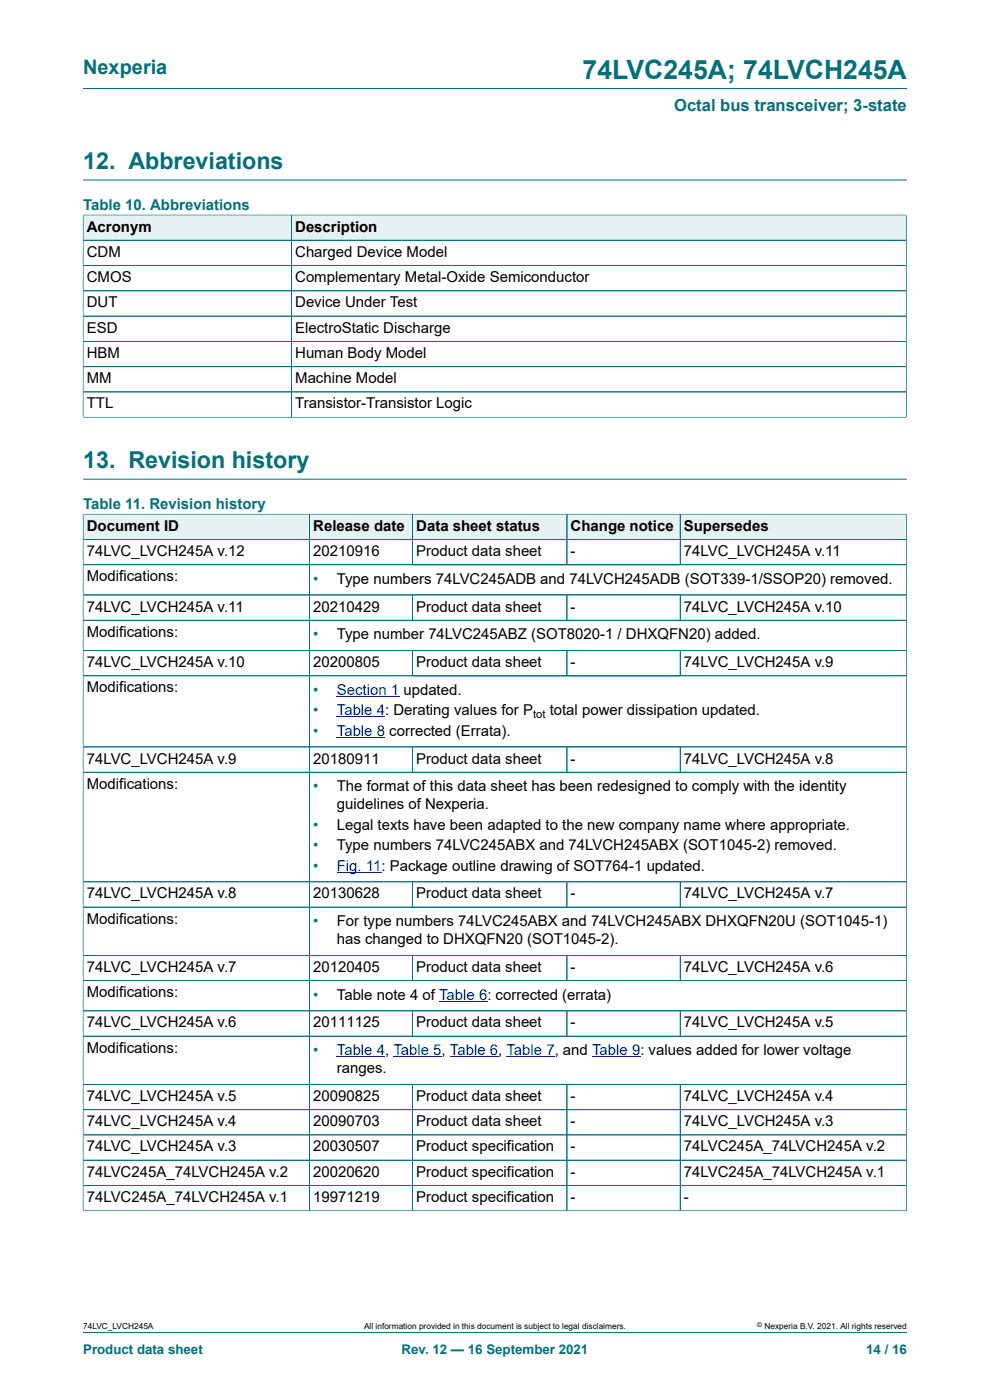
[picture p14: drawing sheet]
<svg xmlns="http://www.w3.org/2000/svg" width="210mm" height="297mm" viewBox="0 0 210 297" stroke-linecap="round" stroke-linejoin="round" font-family="sans-serif">
<defs><g id="words">
<text font-size="5.6" fill="#036f7b" x="123.6" y="16.8">74LVC245A; 74LVCH245A</text>
<g font-size="4.9" fill="#036f7b">
<text x="17.6" y="35.9">12. Abbreviations</text>
<text x="17.6" y="99.3">13. Revision history</text>
</g>
<text font-size="4.2" fill="#036f7b" x="17.6" y="15.6">Nexperia</text>
<text font-size="3.5" fill="#036f7b" x="143" y="23.7">Octal bus transceiver; 3-state</text>
<g font-size="3.2" fill="#036f7b">
<text x="17.6" y="44.5">Table 10. Abbreviations</text>
<text x="17.6" y="108">Table 11. Revision history</text>
<text x="66.5" y="123.8">•</text>
<text x="66.5" y="135.6">•</text>
<text x="66.5" y="147.4">•</text>
<text x="66.5" y="151.7">•</text>
<text x="66.5" y="156.1">•</text>
<text x="66.5" y="167.9">•</text>
<text x="66.5" y="176">•</text>
<text x="66.5" y="180.4">•</text>
<text x="66.5" y="184.7">•</text>
<text x="66.5" y="196.5">•</text>
<text x="66.5" y="212.1">•</text>
<text x="66.5" y="223.8">•</text>
</g>
<g font-size="3.2">
<text x="18.4" y="49.1">Acronym</text>
<text x="62.6" y="49.1">Description</text>
<text x="18.4" y="54.5">CDM</text>
<text x="18.4" y="59.8">CMOS</text>
<text x="62.6" y="54.5">Charged Device Model</text>
<text x="62.6" y="59.8">Complementary Metal-Oxide Semiconductor</text>
<text x="18.4" y="65.2">DUT</text>
<text x="62.6" y="65.2">Device Under Test</text>
<text x="18.4" y="70.6">ESD</text>
<text x="62.6" y="70.6">ElectroStatic Discharge</text>
<text x="18.4" y="75.9">HBM</text>
<text x="62.6" y="75.9">Human Body Model</text>
<text x="18.4" y="81.3">MM</text>
<text x="62.6" y="81.3">Machine Model</text>
<text x="18.4" y="86.7">TTL</text>
<text x="62.6" y="86.7">Transistor-Transistor Logic</text>
<text x="18.4" y="112.6">Document ID</text>
<text x="66.5" y="112.6">Release date</text>
<text x="88.3" y="112.6">Data sheet status</text>
<text x="121" y="112.6">Change notice</text>
<text x="145.1" y="112.6">Supersedes</text>
<text x="18.4" y="117.9">74LVC_LVCH245A v.12</text>
<text x="66.5" y="117.9">20210916</text>
<text x="88.3" y="117.9">Product data sheet</text>
<text x="121" y="117.9">-</text>
<text x="145.1" y="117.9">74LVC_LVCH245A v.11</text>
<text x="18.4" y="123.3">Modifications:</text>
<text x="71.5" y="123.8">Type numbers 74LVC245ADB and 74LVCH245ADB (SOT339-1/SSOP20) removed.</text>
<text x="18.4" y="129.7">74LVC_LVCH245A v.11</text>
<text x="66.5" y="129.7">20210429</text>
<text x="88.3" y="129.7">Product data sheet</text>
<text x="121" y="129.7">-</text>
<text x="145.1" y="129.7">74LVC_LVCH245A v.10</text>
<text x="18.4" y="135.1">Modifications:</text>
<text x="71.5" y="135.6">Type number 74LVC245ABZ (SOT8020-1 / DHXQFN20) added.</text>
<text x="18.4" y="141.5">74LVC_LVCH245A v.10</text>
<text x="66.5" y="141.5">20200805</text>
<text x="88.3" y="141.5">Product data sheet</text>
<text x="121" y="141.5">-</text>
<text x="145.1" y="141.5">74LVC_LVCH245A v.9</text>
<text x="18.4" y="146.9">Modifications:</text>
<text x="116.6" y="151.7">total power dissipation updated.</text>
<text x="18.4" y="162">74LVC_LVCH245A v.9</text>
<text x="66.5" y="162">20180911</text>
<text x="88.3" y="162">Product data sheet</text>
<text x="121" y="162">-</text>
<text x="145.1" y="162">74LVC_LVCH245A v.8</text>
<text x="18.4" y="167.3">Modifications:</text>
<text x="71.5" y="167.9">The format of this data sheet has been redesigned to comply with the identity</text>
<text x="71.5" y="171.7">guidelines of Nexperia.</text>
<text x="71.5" y="176">Legal texts have been adapted to the new company name where appropriate.</text>
<text x="71.5" y="180.4">Type numbers 74LVC245ABX and 74LVCH245ABX (SOT1045-2) removed.</text>
<text x="18.4" y="190.6">74LVC_LVCH245A v.8</text>
<text x="66.5" y="190.6">20130628</text>
<text x="88.3" y="190.6">Product data sheet</text>
<text x="121" y="190.6">-</text>
<text x="145.1" y="190.6">74LVC_LVCH245A v.7</text>
<text x="18.4" y="195.9">Modifications:</text>
<text x="71.5" y="196.5">For type numbers 74LVC245ABX and 74LVCH245ABX DHXQFN20U (SOT1045-1)</text>
<text x="71.5" y="200.3">has changed to DHXQFN20 (SOT1045-2).</text>
<text x="18.4" y="206.2">74LVC_LVCH245A v.7</text>
<text x="66.5" y="206.2">20120405</text>
<text x="88.3" y="206.2">Product data sheet</text>
<text x="121" y="206.2">-</text>
<text x="145.1" y="206.2">74LVC_LVCH245A v.6</text>
<text x="18.4" y="211.5">Modifications:</text>
<text x="71.5" y="212.1">Table note 4 of Table 6: corrected (errata)</text>
<text x="18.4" y="218">74LVC_LVCH245A v.6</text>
<text x="66.5" y="218">20111125</text>
<text x="88.3" y="218">Product data sheet</text>
<text x="121" y="218">-</text>
<text x="145.1" y="218">74LVC_LVCH245A v.5</text>
<text x="18.4" y="223.3">Modifications:</text>
<text x="71.5" y="227.7">ranges.</text>
<text x="18.4" y="233.5">74LVC_LVCH245A v.5</text>
<text x="66.5" y="233.5">20090825</text>
<text x="88.3" y="233.5">Product data sheet</text>
<text x="121" y="233.5">-</text>
<text x="145.1" y="233.5">74LVC_LVCH245A v.4</text>
<text x="18.4" y="238.9">74LVC_LVCH245A v.4</text>
<text x="66.5" y="238.9">20090703</text>
<text x="88.3" y="238.9">Product data sheet</text>
<text x="121" y="238.9">-</text>
<text x="145.1" y="238.9">74LVC_LVCH245A v.3</text>
<text x="18.4" y="244.3">74LVC_LVCH245A v.3</text>
<text x="66.5" y="244.3">20030507</text>
<text x="88.3" y="244.3">Product specification</text>
<text x="121" y="244.3">-</text>
<text x="145.1" y="244.3">74LVC245A_74LVCH245A v.2</text>
<text x="18.4" y="249.6">74LVC245A_74LVCH245A v.2</text>
<text x="66.5" y="249.6">20020620</text>
<text x="88.3" y="249.6">Product specification</text>
<text x="121" y="249.6">-</text>
<text x="145.1" y="249.6">74LVC245A_74LVCH245A v.1</text>
<text x="18.4" y="255">74LVC245A_74LVCH245A v.1</text>
<text x="66.5" y="255">19971219</text>
<text x="88.3" y="255">Product specification</text>
<text x="121" y="255">-</text>
<text x="145.1" y="255">-</text>
</g>
<g font-size="3.2" fill="#00f">
<text x="71.5" y="147.4">Section 1 updated.</text>
<text x="71.5" y="151.7">Table 4: Derating values for P</text>
<text x="71.5" y="156.1">Table 8 corrected (Errata).</text>
<text x="71.5" y="184.7">Fig. 11: Package outline drawing of SOT764-1 updated.</text>
<text x="71.5" y="223.8">Table 4, Table 5, Table 6, Table 7, and Table 9: values added for lower voltage</text>
</g>
<g font-size="2.8" fill="#036f7b">
<text x="17.6" y="287.2">Product data sheet</text>
<text x="85.2" y="287.2">Rev. 12 — 16 September 2021</text>
<text x="183.7" y="287.2">14 / 16</text>
</g>
<text font-size="2.4" x="113.1" y="152.4">tot</text>
<g font-size="1.8">
<text x="17.6" y="282">74LVC_LVCH245A</text>
<text x="77.2" y="282">All information provided in this document is subject to legal disclaimers.</text>
<text x="162.2" y="282">Nexperia B.V. 2021. All rights reserved</text>
</g>
<text font-size="1.4" x="160.6" y="281.6">©</text>
</g></defs>
<path d="M17.6 18.8h174.8M17.6 38.2h174.8" fill="none" stroke="#036f7b" stroke-width=".21"/>
<path d="M17.7 45.7h44.1v5.2h-44.1z" fill="#e6f1f2"/>
<path d="M17.6 45.5v5.5h44.2v-5.4h-44.2" fill="none" stroke="#036f7b" stroke-width=".21"/>
<path d="M61.9 45.7h130.3v5.2h-130.3z" fill="#e6f1f2"/>
<g fill="none" stroke="#036f7b" stroke-width=".21">
<path d="M17.6 56.3h174.6M17.6 51h174.6M17.6 45.7v42.9M17.7 45.6h174.6M61.8 45.6v42.9M192.2 45.5v43.1M17.6 61.7h174.6M17.6 67.1h174.6M17.6 77.8h174.6M192.2 72.4h-174.6M17.6 88.5h174.7M17.6 83.1h174.6"/>
<path d="M17.6 101.7h174.8"/>
</g>
<path d="M17.7 109.1h47.9v5.3h-47.9z" fill="#e6f1f2"/>
<path d="M17.6 109v5.4h48.1v-5.3h-48.1" fill="none" stroke="#036f7b" stroke-width=".21"/>
<path d="M65.8 109.1h21.6v5.3h-21.6z" fill="#e6f1f2"/>
<path d="M65.7 109.1h21.8v5.3h-21.8z" fill="none" stroke="#036f7b" stroke-width=".21"/>
<path d="M87.6 109.1h32.6v5.3h-32.6z" fill="#e6f1f2"/>
<path d="M87.5 109.1h32.8v5.3h-32.8z" fill="none" stroke="#036f7b" stroke-width=".21"/>
<path d="M120.3 109.1h23.9v5.3h-23.9z" fill="#e6f1f2"/>
<path d="M120.3 109.1h24v5.3h-24z" fill="none" stroke="#036f7b" stroke-width=".21"/>
<path d="M144.4 109.1h47.9v5.3h-47.9z" fill="#e6f1f2"/>
<g fill="none" stroke="#036f7b" stroke-width=".21">
<path d="M17.6 119.8h174.7M65.7 114.4v44.1M87.5 114.4v5.4M120.3 114.4v5.4M192.3 109v49.5h-174.7v-44.1h174.7M192.4 109.1h-48.1v10.7M17.6 126.2h174.7M17.6 131.6h174.7M17.6 138h174.7M87.5 126.2v5.4M87.5 138v5.4M120.3 126.2v5.4"/>
<path d="M120.3 138v5.4M144.3 126.2v5.4M144.3 138v5.4M192.3 143.4h-174.7"/>
</g>
<path d="M71.5 147.7h11.4" fill="none" stroke="#00f" stroke-width=".21"/>
<path d="M82.9 147.7l1.8 .1z" fill="#00f"/>
<path d="M71.5 152.1h10.2M71.5 156.4h10.2M71.5 185h9.4M93.1 212.4h10.3M71.5 224.2h10.2M83.4 224.2h10.3M95.4 224.2h10.3M107.4 224.2h10.3M125.6 224.2h10.2" fill="none" stroke="#00f" stroke-width=".21"/>
<g fill="none" stroke="#036f7b" stroke-width=".21">
<path d="M17.6 109.1v147.8M17.7 109.1h174.6M17.7 119.8h174.6M65.7 109.1v147.8M87.5 109.1v10.6M120.3 109.1v10.6M144.3 109.1v10.6M192.3 114.4h-174.6M192.3 109.1v147.8M17.7 131.6h174.6M17.7 138h174.6M87.5 126.3v5.2"/>
<path d="M87.5 138.1v5.2M120.3 126.3v5.2M120.3 138.1v5.2M144.3 126.3v5.2M144.3 138.1v5.2M192.3 126.2h-174.6M17.6 158.5h174.7M87.5 158.5v5.3M120.3 158.5v5.3M144.3 158.5v5.3M192.3 143.4h-174.6M192.3 163.8h-174.7"/>
<path d="M17.6 187.1h174.7M17.6 192.4h174.7M87.5 187.1v5.3M120.3 187.1v5.3M144.3 187.1v5.3M17.6 202.7h174.7M17.6 214.5h174.7M87.5 202.7v5.3M87.5 214.5v5.3M120.3 202.7v5.3M120.3 214.5v5.3M144.3 202.7v5.3"/>
<path d="M144.3 214.5v5.3M192.3 208h-174.7M192.3 219.8h-174.7M17.6 230h174.7M17.6 235.4h174.7M87.5 230v26.9M120.3 230v26.9M144.3 230v26.9M17.6 256.9h174.8M192.3 240.8h-174.7M192.3 246.1h-174.7M192.3 251.5h-174.7"/>
<path d="M17.6 282.6h174.8"/>
</g>
<use href="#words"/>
</svg>
